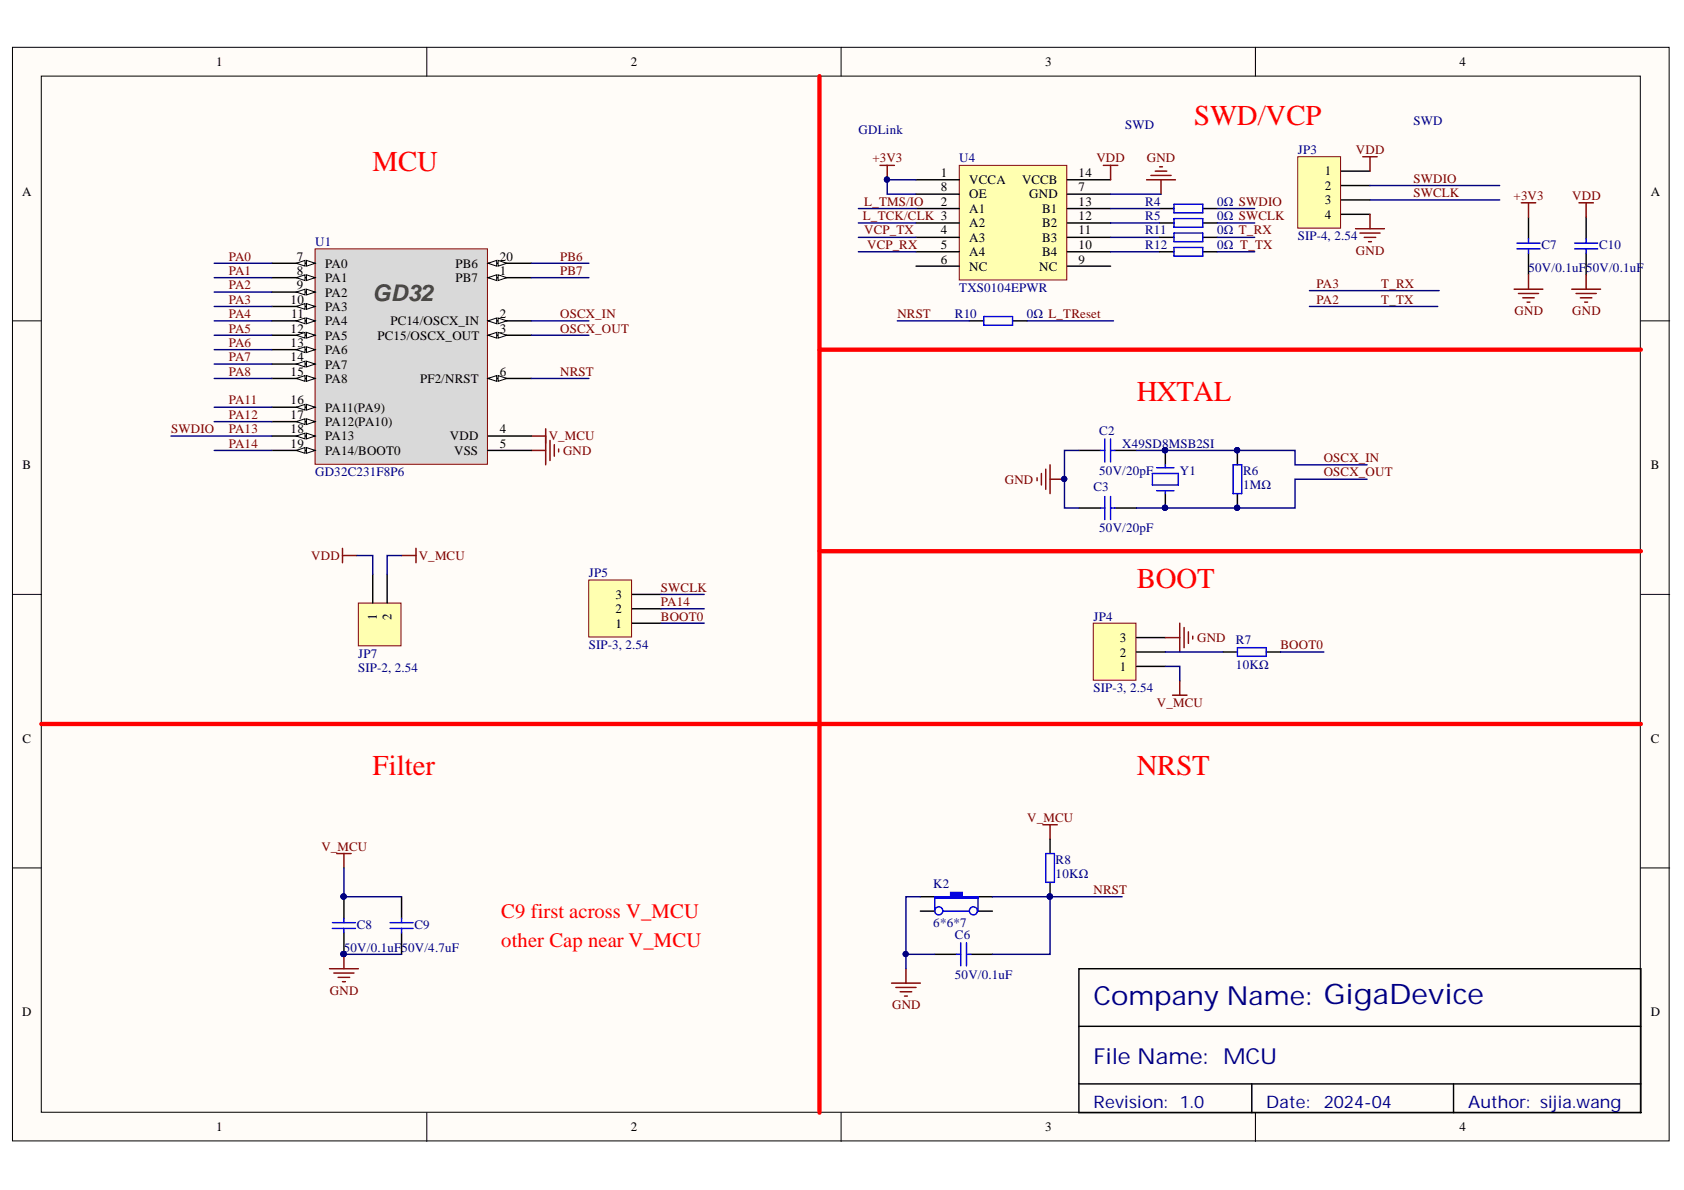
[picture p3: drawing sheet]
<svg xmlns="http://www.w3.org/2000/svg" width="297mm" height="210mm" viewBox="0 0 297 210" stroke-linecap="round" stroke-linejoin="round" font-family="sans-serif">
<defs><g id="words">
<g font-size="5.1" fill="#f00">
<text x="210.6" y="22">SWD/VCP</text>
<text x="65.7" y="30.1">MCU</text>
<text x="200.5" y="70.7">HXTAL</text>
<text x="200.5" y="103.7">BOOT</text>
<text x="65.7" y="136.8">Filter</text>
<text x="200.5" y="136.8">NRST</text>
</g>
<text font-size="4.6" fill="#000080" x="192.9" y="177.3">Company Name: GigaDevice</text>
<text font-size="4.1" fill="#434343" x="65.7" y="53.2">GD32</text>
<text font-size="3.9" fill="#000080" x="192.9" y="187.7">File Name: MCU</text>
<g font-size="3.6" fill="#f00">
<text x="88.4" y="162">C9 first across V_MCU</text>
<text x="88.4" y="167">other Cap near V_MCU</text>
</g>
<g font-size="3" fill="#000080">
<text x="192.9" y="195.4">Revision: 1.0</text>
<text x="223.3" y="195.4">Date:</text>
<text x="233.5" y="195.4">2024-04</text>
<text x="259" y="195.4">Author: sijia.wang</text>
</g>
<g font-size="2.3">
<text x="38.2" y="11.7">1</text>
<text x="111.2" y="11.7">2</text>
<text x="184.3" y="11.7">3</text>
<text x="257.4" y="11.7">4</text>
<text x="3.9" y="34.5">A</text>
<text x="166" y="31.2">1</text>
<text x="166" y="33.7">8</text>
<text x="171" y="32.5">VCCA</text>
<text x="171" y="35">OE</text>
<text x="180.3" y="32.5">VCCB</text>
<text x="181.5" y="35">GND</text>
<text x="190.3" y="33.7">7</text>
<text x="190.3" y="31.2">14</text>
<text x="233.7" y="30.9">1</text>
<text x="233.7" y="33.5">2</text>
<text x="291.2" y="34.5">A</text>
<text x="166" y="36.3">2</text>
<text x="166" y="41.3">4</text>
<text x="171" y="37.5">A1</text>
<text x="171" y="40.1">A2</text>
<text x="183.8" y="40.1">B2</text>
<text x="183.8" y="37.5">B1</text>
<text x="190.3" y="41.3">11</text>
<text x="190.3" y="38.8">12</text>
<text x="190.3" y="36.3">13</text>
<text x="233.7" y="36">3</text>
<text x="233.7" y="38.5">4</text>
<text x="52.4" y="46">7</text>
<text x="57.4" y="47.2">PA0</text>
<text x="80.4" y="47.2">PB6</text>
<text x="88.2" y="46">20</text>
<text x="166" y="44">5</text>
<text x="166" y="46.5">6</text>
<text x="171" y="42.6">A3</text>
<text x="171" y="45.2">A4</text>
<text x="171" y="47.8">NC</text>
<text x="183.3" y="47.8">NC</text>
<text x="183.8" y="45.2">B4</text>
<text x="183.8" y="42.6">B3</text>
<text x="190.3" y="46.5">9</text>
<text x="190.3" y="44">10</text>
<text x="51.3" y="53.6">10</text>
<text x="52.4" y="48.5">8</text>
<text x="52.4" y="51.1">9</text>
<text x="57.4" y="49.8">PA1</text>
<text x="57.4" y="52.3">PA2</text>
<text x="80.4" y="49.8">PB7</text>
<text x="88.2" y="48.5">1</text>
<text x="51.3" y="58.7">12</text>
<text x="51.4" y="56.1">11</text>
<text x="57.4" y="54.9">PA3</text>
<text x="57.4" y="57.4">PA4</text>
<text x="57.4" y="59.9">PA5</text>
<text x="66.6" y="59.9">PC15/OSCX_OUT</text>
<text x="68.9" y="57.4">PC14/OSCX_IN</text>
<text x="88.2" y="56.1">2</text>
<text x="88.2" y="58.7">3</text>
<text x="51.3" y="61.2">13</text>
<text x="51.3" y="63.7">14</text>
<text x="57.4" y="62.5">PA6</text>
<text x="57.4" y="65">PA7</text>
<text x="51.3" y="66.3">15</text>
<text x="51.3" y="71.3">16</text>
<text x="57.4" y="67.5">PA8</text>
<text x="74.1" y="67.5">PF2/NRST</text>
<text x="88.2" y="66.3">6</text>
<text x="51.3" y="73.9">17</text>
<text x="51.3" y="76.4">18</text>
<text x="57.4" y="75.1">PA12(PA10)</text>
<text x="57.4" y="77.7">PA13</text>
<text x="57.4" y="72.6">PA11(PA9)</text>
<text x="79.4" y="77.7">VDD</text>
<text x="88.2" y="76.4">4</text>
<text x="4" y="82.8">B</text>
<text x="51.3" y="78.9">19</text>
<text x="57.4" y="80.2">PA14/BOOT0</text>
<text x="80.1" y="80.2">VSS</text>
<text x="88.2" y="78.9">5</text>
<text x="291.2" y="82.8">B</text>
<text x="108.5" y="105.7">3</text>
<text x="66.5" y="109.3" transform="rotate(-90 66.5 109.3)">1</text>
<text x="69" y="109.3" transform="rotate(-90 69 109.3)">2</text>
<text x="108.5" y="110.7">1</text>
<text x="108.5" y="108.2">2</text>
<text x="197.5" y="113.3">3</text>
<text x="197.5" y="118.3">1</text>
<text x="197.5" y="115.8">2</text>
<text x="4" y="131">C</text>
<text x="291.2" y="131">C</text>
<text x="3.9" y="179.3">D</text>
<text x="291.2" y="179.3">D</text>
<text x="38.2" y="199.6">1</text>
<text x="111.2" y="199.6">2</text>
<text x="184.3" y="199.6">3</text>
<text x="257.4" y="199.6">4</text>
</g>
<g font-size="2.3" fill="#000080">
<text x="151.4" y="23.6">GDLink</text>
<text x="198.5" y="22.8">SWD</text>
<text x="249.3" y="22.1">SWD</text>
<text x="169.2" y="28.7">U4</text>
<text x="228.9" y="27.1">JP3</text>
<text x="202" y="38.8">R5</text>
<text x="202" y="36.3">R4</text>
<text x="202" y="41.3">R11</text>
<text x="214.7" y="38.8">0Ω SWCLK</text>
<text x="214.7" y="36.3">0Ω SWDIO</text>
<text x="214.7" y="41.3">0Ω T_RX</text>
<text x="55.6" y="43.4">U1</text>
<text x="202" y="44">R12</text>
<text x="214.7" y="44">0Ω T_TX</text>
<text x="228.9" y="42.3">SIP-4, 2.54</text>
<text x="271.9" y="44">C7</text>
<text x="282" y="44">C10</text>
<text x="169.2" y="51.6">TXS0104EPWR</text>
<text x="269.6" y="48">50V/0.1uF50V/0.1uF</text>
<text x="168.4" y="56.1">R10</text>
<text x="181.1" y="56.1">0Ω L_TReset</text>
<text x="193.9" y="76.7">C2</text>
<text x="193.9" y="83.8">50V/20pF</text>
<text x="198" y="78.9">X49SD8MSB2SI</text>
<text x="208.1" y="83.8">Y1</text>
<text x="219.3" y="83.8">R6</text>
<text x="55.6" y="84">GD32C231F8P6</text>
<text x="192.9" y="86.6">C3</text>
<text x="219.3" y="86.3">1MΩ</text>
<text x="193.9" y="93.9">50V/20pF</text>
<text x="103.9" y="101.8">JP5</text>
<text x="192.9" y="109.5">JP4</text>
<text x="218" y="113.5">R7</text>
<text x="63.2" y="116.1">JP7</text>
<text x="63.2" y="118.6">SIP-2, 2.54</text>
<text x="103.9" y="114.5">SIP-3, 2.54</text>
<text x="218" y="118.1">10KΩ</text>
<text x="192.9" y="122.1">SIP-3, 2.54</text>
<text x="186.2" y="152.3">R8</text>
<text x="186.2" y="154.9">10KΩ</text>
<text x="164.6" y="156.6">K2</text>
<text x="60.7" y="167.9">50V/0.1uF50V/4.7uF</text>
<text x="62.9" y="163.8">C8</text>
<text x="73.1" y="163.8">C9</text>
<text x="164.6" y="163.6">6*6*7</text>
<text x="168.4" y="165.6">C6</text>
<text x="168.4" y="172.7">50V/0.1uF</text>
</g>
<g font-size="2.3" fill="#800000">
<text x="153.9" y="28.7">+3V3</text>
<text x="193.4" y="28.7">VDD</text>
<text x="202.3" y="28.7">GND</text>
<text x="239.2" y="27.1">VDD</text>
<text x="249.3" y="32.2">SWDIO</text>
<text x="249.3" y="34.7">SWCLK</text>
<text x="267" y="35.2">+3V3</text>
<text x="277.3" y="35.2">VDD</text>
<text x="152.2" y="38.8">L_TCK/CLK 3</text>
<text x="152.4" y="36.3">L_TMS/IO</text>
<text x="152.4" y="41.3">VCP_TX</text>
<text x="40.4" y="46">PA0</text>
<text x="98.8" y="46">PB6</text>
<text x="153" y="44">VCP_RX</text>
<text x="239.2" y="45">GND</text>
<text x="40.4" y="48.5">PA1</text>
<text x="40.4" y="53.6">PA3</text>
<text x="40.4" y="51.1">PA2</text>
<text x="98.8" y="48.5">PB7</text>
<text x="232.2" y="50.8">PA3</text>
<text x="232.2" y="53.6">PA2</text>
<text x="243.6" y="50.8">T_RX</text>
<text x="243.6" y="53.6">T_TX</text>
<text x="40.4" y="56.1">PA4</text>
<text x="40.4" y="58.7">PA5</text>
<text x="98.8" y="58.7">OSCX_OUT</text>
<text x="98.8" y="56.1">OSCX_IN</text>
<text x="158.3" y="56.1">NRST</text>
<text x="267.2" y="55.6">GND</text>
<text x="277.3" y="55.6">GND</text>
<text x="40.4" y="61.2">PA6</text>
<text x="40.4" y="63.7">PA7</text>
<text x="40.4" y="66.3">PA8</text>
<text x="40.4" y="71.3">PA11</text>
<text x="98.8" y="66.3">NRST</text>
<text x="30.2" y="76.4">SWDIO</text>
<text x="40.4" y="76.4">PA13</text>
<text x="40.4" y="73.9">PA12</text>
<text x="96.8" y="77.7">V_MCU</text>
<text x="40.4" y="78.9">PA14</text>
<text x="99.3" y="80.2">GND</text>
<text x="233.5" y="81.5">OSCX_IN</text>
<text x="177.2" y="85.3">GND</text>
<text x="233.5" y="84">OSCX_OUT</text>
<text x="54.9" y="98.7">VDD</text>
<text x="73.9" y="98.7">V_MCU</text>
<text x="116.6" y="104.4">SWCLK</text>
<text x="116.6" y="106.9">PA14</text>
<text x="116.6" y="109.5">BOOT0</text>
<text x="211.2" y="113.3">GND</text>
<text x="225.9" y="114.5">BOOT0</text>
<text x="204.1" y="124.7">V_MCU</text>
<text x="181.2" y="145">V_MCU</text>
<text x="56.7" y="150">V_MCU</text>
<text x="192.9" y="157.6">NRST</text>
<text x="58.2" y="175.5">GND</text>
<text x="157.4" y="178">GND</text>
</g>
</g></defs>
<g fill="#fffcf8" stroke="#000" stroke-width=".18">
<path d="M2.2 8.3h292.2v192.9h-292.2z"/>
<path d="M7.3 13.4h282v182.8h-282z"/>
</g>
<path d="M75.3 8.3v5.1M148.4 8.3v5.1M221.4 8.3v5.1M2.2 56.6h5.1M289.4 56.6h5.1M2.2 104.8h5.1M289.4 104.8h5.1M2.2 153.1h5.1M289.4 153.1h5.1M75.3 196.3v5M148.4 196.3v5M221.4 196.3v5" fill="none" stroke="#000" stroke-width=".18"/>
<g fill="none" stroke="#000" stroke-width=".25">
<path d="M190.3 79.5h3.8M196.7 79.5h3.8M205.6 79.5v2.5M190.3 89.6h3.8M196.7 89.6h3.8M205.6 87.1v2.5M162.3 158.2h2.6M172.5 158.2h2.6M190.3 170.9h99.1v25.4h-99.1zM190.3 181h99.1M190.3 191.2h99.1M220.8 191.2v5.1"/>
<path d="M256.4 191.2v5.1"/>
</g>
<g fill="none" stroke="#00f" stroke-width=".25">
<path d="M194.1 79.5h.8M194.9 77.4v4.1M195.9 79.5h.8M195.9 77.4v4.1M194.1 89.6h.8M194.9 87.6v4M195.9 87.6v4M195.9 89.6h.8M203.3 83.5h4.5v2h-4.5zM204 82.5h3.1M204 86.6h3.1M205.6 82v.5"/>
<path d="M205.6 86.6v.5"/>
</g>
<g fill="#000080" stroke="#000080" stroke-width=".18">
<circle cx="205.5" cy="89.6" r=".46"/>
<circle cx="205.5" cy="79.4" r=".47"/>
<circle cx="187.7" cy="84.5" r=".46"/>
</g>
<path d="M182.9 84.3v.5M183.7 83.5v2M184.5 82.8v3.5M185.2 82v5.1M185.2 84.5h2.6" fill="none" stroke="#800000" stroke-width=".25"/>
<path d="M164.9 158.2h2.8v-.8h2v.8h2.8v.2h-7.6z" fill-rule="evenodd" fill="#00f"/>
<g fill="none" stroke="#00f" stroke-width=".25">
<path d="M218.3 114.2h5v1.6h-5zM164.9 158.2h2.8v-.8h2v.8h2.8v.2h-7.6zM164.9 158.2v2.5M172.5 158.2v2.5M184.5 150.6h1.5v5h-1.5zM166.4 160.7h4.6M168.7 168.3h.8M169.5 166.3v4.1M170.5 168.3h.7M170.5 166.3v4.1"/>
<circle cx="165.6" cy="160.7" r=".72"/>
<circle cx="171.7" cy="160.7" r=".71"/>
</g>
<path d="M215.7 115h2.6M223.3 115h2.6M185.2 148v2.6M185.2 155.6v2.6M162.3 160.7h2.6M164.9 168.3h3.8M171.2 168.3h3.9M172.5 160.7h2.6" fill="none" stroke="#000" stroke-width=".25"/>
<path d="M183.9 145.5h2.6M185.2 145.5v2.5M157.3 173.4h5M158 174.2h3.6M158.8 174.9h2M159.5 175.7h.6M159.8 170.9v2.5" fill="none" stroke="#800000" stroke-width=".25"/>
<circle cx="185.2" cy="158.1" r=".46" fill="#000080" stroke="#000080" stroke-width=".18"/>
<path d="M192.8 109.9h7.6v10.1h-7.6z" fill="#ffffb0" stroke="#800000" stroke-width=".18"/>
<path d="M218.3 79.5v2.5M218.3 87.1v2.5M200.5 117.5h5.1M200.5 115h5.1M200.5 112.5h5.1M60.7 158.2v3.8M70.8 158.2v3.8M60.7 164.5v3.8M70.8 164.5v3.8" fill="none" stroke="#000" stroke-width=".25"/>
<g fill="none" stroke="#800000" stroke-width=".25">
<path d="M93.7 76.9h2.6M93.7 79.5h2.6M96.3 75.6v6.4M97 77.7v3.5M97.8 78.4v2.1M98.5 79.2v.5M205.6 112.5h2.5M208.1 109.9v5.1M208.9 110.7v3.5M209.6 111.4v2.1M210.4 112.2v.5M59.4 150.6h2.5"/>
<path d="M60.7 150.6v2.5M58.1 170.9h5.1M58.9 171.6h3.5M59.6 172.4h2.1M60.4 173.2h.5M60.7 168.3v2.6"/>
</g>
<g fill="#000080" stroke="#000080" stroke-width=".18">
<circle cx="60.6" cy="168.3" r=".46"/>
<circle cx="60.6" cy="158.1" r=".47"/>
<circle cx="218.2" cy="89.6" r=".46"/>
<circle cx="218.2" cy="79.4" r=".46"/>
</g>
<path d="M217.5 82h1.5v5.1h-1.5zM58.6 162.7h4.1M58.6 163.8h4.1M60.7 162v.7M60.7 163.8v.7M68.8 162.7h4.1M68.8 163.8h4.1M70.8 162v.7M70.8 163.8v.7" fill="none" stroke="#00f" stroke-width=".25"/>
<path d="M103.9 102.3h7.5v10.1h-7.5z" fill="#ffffb0" stroke="#800000" stroke-width=".18"/>
<path d="M111.5 109.9h5.1M111.5 107.4h5.1M111.5 104.8h5.1" fill="none" stroke="#000" stroke-width=".25"/>
<path d="M60.4 96.7v2.6M60.4 98h2.6M70.8 98h2.6M73.4 96.7v2.6M206.8 122.6h2.6M208.1 120.1v2.5" fill="none" stroke="#800000" stroke-width=".25"/>
<path d="M63.2 106.4h7.5v7.5h-7.5z" fill="#ffffb0" stroke="#800000" stroke-width=".18"/>
<path d="M65.7 101.3v5.1M68.3 101.3v5.1" fill="none" stroke="#000" stroke-width=".25"/>
<path d="M228.9 27.6h7.6v12.6h-7.6z" fill="#ffffb0" stroke="#800000" stroke-width=".18"/>
<path d="M236.6 30.2h5M236.6 32.7h5M236.6 35.3h5M236.6 37.8h5M171 56.6h2.5M178.6 56.6h2.6" fill="none" stroke="#000" stroke-width=".25"/>
<path d="M240.4 27.6h2.5M241.6 27.6v2.6M241.6 37.8v2.5M239.1 40.3h5.1M239.9 41.1h3.5M240.6 41.9h2.1M241.4 42.6h.5" fill="none" stroke="#800000" stroke-width=".25"/>
<path d="M173.5 55.8h5.1v1.6h-5.1z" fill="none" stroke="#00f" stroke-width=".25"/>
<path d="M144.5 13.4v182.9M144.5 61.7h144.9M144.5 97.2h144.9M7.3 127.7h282.1" fill="none" stroke="#f00" stroke-width=".76"/>
<path d="M55.6 43.9h30.4v38h-30.4z" fill="#d9d9d9" stroke="#800000" stroke-width=".18"/>
<path d="M86.1 49h7.6" fill="none" stroke="#000" stroke-width=".25"/>
<path d="M86.1 49l1.5-.5v1z" fill="#fffcf8"/>
<path d="M86.1 49l1.5-.5v1z" fill="none" stroke="#000" stroke-width=".18"/>
<path d="M87.9 48.5l1.5 .5-1.5 .5z" fill="#fffcf8"/>
<path d="M87.9 48.5l1.5 .5-1.5 .5z" fill="none" stroke="#000" stroke-width=".18"/>
<path d="M86.1 56.6h7.6M86.1 76.9h7.6" fill="none" stroke="#000" stroke-width=".25"/>
<path d="M86.1 56.6l1.5-.5v1z" fill="#fffcf8"/>
<path d="M86.1 56.6l1.5-.5v1z" fill="none" stroke="#000" stroke-width=".18"/>
<path d="M87.9 56.1l1.5 .5-1.5 .5z" fill="#fffcf8"/>
<path d="M87.9 56.1l1.5 .5-1.5 .5z" fill="none" stroke="#000" stroke-width=".18"/>
<path d="M86.1 59.1h7.6" fill="none" stroke="#000" stroke-width=".25"/>
<path d="M86.1 59.1l1.5-.5v1z" fill="#fffcf8"/>
<path d="M86.1 59.1l1.5-.5v1z" fill="none" stroke="#000" stroke-width=".18"/>
<path d="M87.9 58.6l1.5 .5-1.5 .5z" fill="#fffcf8"/>
<path d="M87.9 58.6l1.5 .5-1.5 .5z" fill="none" stroke="#000" stroke-width=".18"/>
<path d="M86.1 66.8h7.6" fill="none" stroke="#000" stroke-width=".25"/>
<path d="M86.1 66.8l1.5-.6v1.1z" fill="#fffcf8"/>
<path d="M86.1 66.8l1.5-.6v1.1z" fill="none" stroke="#000" stroke-width=".18"/>
<path d="M87.9 66.2l1.5 .6-1.5 .5z" fill="#fffcf8"/>
<path d="M87.9 66.2l1.5 .6-1.5 .5z" fill="none" stroke="#000" stroke-width=".18"/>
<path d="M48 46.4h7.6" fill="none" stroke="#000" stroke-width=".25"/>
<path d="M54.1 45.9l1.5 .5-1.5 .5z" fill="#fffcf8"/>
<path d="M54.1 45.9l1.5 .5-1.5 .5z" fill="none" stroke="#000" stroke-width=".18"/>
<path d="M52.3 46.4l1.5-.5v1z" fill="#fffcf8"/>
<path d="M52.3 46.4l1.5-.5v1z" fill="none" stroke="#000" stroke-width=".18"/>
<path d="M48 49h7.6" fill="none" stroke="#000" stroke-width=".25"/>
<path d="M54.1 48.5l1.5 .5-1.5 .5z" fill="#fffcf8"/>
<path d="M54.1 48.5l1.5 .5-1.5 .5z" fill="none" stroke="#000" stroke-width=".18"/>
<path d="M52.3 49l1.5-.5v1z" fill="#fffcf8"/>
<path d="M52.3 49l1.5-.5v1z" fill="none" stroke="#000" stroke-width=".18"/>
<path d="M48 51.5h7.6" fill="none" stroke="#000" stroke-width=".25"/>
<path d="M54.1 51l1.5 .5-1.5 .5z" fill="#fffcf8"/>
<path d="M54.1 51l1.5 .5-1.5 .5z" fill="none" stroke="#000" stroke-width=".18"/>
<path d="M52.3 51.5l1.5-.5v1z" fill="#fffcf8"/>
<path d="M52.3 51.5l1.5-.5v1z" fill="none" stroke="#000" stroke-width=".18"/>
<path d="M48 54.1h7.6" fill="none" stroke="#000" stroke-width=".25"/>
<path d="M54.1 53.5l1.5 .6-1.5 .5z" fill="#fffcf8"/>
<path d="M54.1 53.5l1.5 .6-1.5 .5z" fill="none" stroke="#000" stroke-width=".18"/>
<path d="M52.3 54.1l1.5-.6v1.1z" fill="#fffcf8"/>
<path d="M52.3 54.1l1.5-.6v1.1z" fill="none" stroke="#000" stroke-width=".18"/>
<path d="M48 56.6h7.6" fill="none" stroke="#000" stroke-width=".25"/>
<path d="M54.1 56.1l1.5 .5-1.5 .5z" fill="#fffcf8"/>
<path d="M54.1 56.1l1.5 .5-1.5 .5z" fill="none" stroke="#000" stroke-width=".18"/>
<path d="M52.3 56.6l1.5-.5v1z" fill="#fffcf8"/>
<path d="M52.3 56.6l1.5-.5v1z" fill="none" stroke="#000" stroke-width=".18"/>
<path d="M48 59.1h7.6" fill="none" stroke="#000" stroke-width=".25"/>
<path d="M54.1 58.6l1.5 .5-1.5 .5z" fill="#fffcf8"/>
<path d="M54.1 58.6l1.5 .5-1.5 .5z" fill="none" stroke="#000" stroke-width=".18"/>
<path d="M52.3 59.1l1.5-.5v1z" fill="#fffcf8"/>
<path d="M52.3 59.1l1.5-.5v1z" fill="none" stroke="#000" stroke-width=".18"/>
<path d="M48 61.7h7.6" fill="none" stroke="#000" stroke-width=".25"/>
<path d="M54.1 61.2l1.5 .5-1.5 .5z" fill="#fffcf8"/>
<path d="M54.1 61.2l1.5 .5-1.5 .5z" fill="none" stroke="#000" stroke-width=".18"/>
<path d="M52.3 61.7l1.5-.5v1z" fill="#fffcf8"/>
<path d="M52.3 61.7l1.5-.5v1z" fill="none" stroke="#000" stroke-width=".18"/>
<path d="M48 74.4h7.6" fill="none" stroke="#000" stroke-width=".25"/>
<path d="M54.1 73.9l1.5 .5-1.5 .5z" fill="#fffcf8"/>
<path d="M54.1 73.9l1.5 .5-1.5 .5z" fill="none" stroke="#000" stroke-width=".18"/>
<path d="M52.3 74.4l1.5-.5v1z" fill="#fffcf8"/>
<path d="M52.3 74.4l1.5-.5v1z" fill="none" stroke="#000" stroke-width=".18"/>
<path d="M48 76.9h7.6" fill="none" stroke="#000" stroke-width=".25"/>
<path d="M54.1 76.4l1.5 .5-1.5 .5z" fill="#fffcf8"/>
<path d="M54.1 76.4l1.5 .5-1.5 .5z" fill="none" stroke="#000" stroke-width=".18"/>
<path d="M52.3 76.9l1.5-.5v1z" fill="#fffcf8"/>
<path d="M52.3 76.9l1.5-.5v1z" fill="none" stroke="#000" stroke-width=".18"/>
<path d="M48 79.5h7.6" fill="none" stroke="#000" stroke-width=".25"/>
<path d="M54.1 78.9l1.5 .6-1.5 .5z" fill="#fffcf8"/>
<path d="M54.1 78.9l1.5 .6-1.5 .5z" fill="none" stroke="#000" stroke-width=".18"/>
<path d="M52.3 79.5l1.5-.6v1.1z" fill="#fffcf8"/>
<path d="M52.3 79.5l1.5-.6v1.1z" fill="none" stroke="#000" stroke-width=".18"/>
<path d="M86.1 46.4h7.6" fill="none" stroke="#000" stroke-width=".25"/>
<path d="M86.1 46.4l1.5-.5v1z" fill="#fffcf8"/>
<path d="M86.1 46.4l1.5-.5v1z" fill="none" stroke="#000" stroke-width=".18"/>
<path d="M87.9 45.9l1.5 .5-1.5 .5z" fill="#fffcf8"/>
<path d="M87.9 45.9l1.5 .5-1.5 .5z" fill="none" stroke="#000" stroke-width=".18"/>
<path d="M48 64.2h7.6" fill="none" stroke="#000" stroke-width=".25"/>
<path d="M54.1 63.7l1.5 .5-1.5 .5z" fill="#fffcf8"/>
<path d="M54.1 63.7l1.5 .5-1.5 .5z" fill="none" stroke="#000" stroke-width=".18"/>
<path d="M52.3 64.2l1.5-.5v1z" fill="#fffcf8"/>
<path d="M52.3 64.2l1.5-.5v1z" fill="none" stroke="#000" stroke-width=".18"/>
<path d="M48 66.8h7.6M86.1 79.5h7.6" fill="none" stroke="#000" stroke-width=".25"/>
<path d="M54.1 66.2l1.5 .6-1.5 .5z" fill="#fffcf8"/>
<path d="M54.1 66.2l1.5 .6-1.5 .5z" fill="none" stroke="#000" stroke-width=".18"/>
<path d="M52.3 66.8l1.5-.6v1.1z" fill="#fffcf8"/>
<path d="M52.3 66.8l1.5-.6v1.1z" fill="none" stroke="#000" stroke-width=".18"/>
<path d="M48 71.8h7.6" fill="none" stroke="#000" stroke-width=".25"/>
<path d="M54.1 71.3l1.5 .5-1.5 .5z" fill="#fffcf8"/>
<path d="M54.1 71.3l1.5 .5-1.5 .5z" fill="none" stroke="#000" stroke-width=".18"/>
<path d="M52.3 71.8l1.5-.5v1z" fill="#fffcf8"/>
<path d="M52.3 71.8l1.5-.5v1z" fill="none" stroke="#000" stroke-width=".18"/>
<path d="M169.2 29.2h19v20.2h-19z" fill="#ffffb0" stroke="#800000" stroke-width=".18"/>
<g fill="none" stroke="#000" stroke-width=".25">
<path d="M161.6 31.7h7.6M161.6 36.8h7.6M161.6 39.3h7.6M161.6 34.2h7.6M188.3 31.7h7.6M188.3 36.8h7.6M188.3 39.3h7.6M188.3 34.2h7.6M204.5 36.8h2.6M204.5 39.3h2.6M212.2 36.8h2.5M212.2 39.3h2.5"/>
<path d="M269.6 38.3v3.8M279.8 38.3v3.8M161.6 41.9h7.6M161.6 44.4h7.6M161.6 46.9h7.6M188.3 41.9h7.6M188.3 44.4h7.6M188.3 46.9h7.6M204.5 41.9h2.6M204.5 44.4h2.6M212.2 41.9h2.5M212.2 44.4h2.5"/>
<path d="M269.6 44.7v3.8M279.8 44.7v3.8"/>
</g>
<g fill="none" stroke="#800000" stroke-width=".25">
<path d="M155.2 29.2h2.6M156.5 29.2v2.5M194.6 29.2h2.6M195.9 29.2v2.5M202.2 31.7h5.1M203 30.9h3.6M203.8 30.2h2M204.5 29.4h.5M204.8 31.7v2.5M268.3 35.8h2.6M269.6 35.8v2.5M278.5 35.8h2.5"/>
<path d="M279.8 35.8v2.5M267.1 51h5.1M267.8 51.8h3.6M268.6 52.5h2M269.4 53.3h.5M269.6 48.5v2.5M277.2 51h5.1M278 51.8h3.6M278.8 52.5h2M279.5 53.3h.5M279.8 48.5v2.5"/>
</g>
<path d="M207.1 36h5.1v1.6h-5.1zM207.1 38.6h5.1v1.5h-5.1zM207.1 41.1h5.1v1.5h-5.1zM207.1 43.6h5.1v1.6h-5.1zM267.6 42.9h4M267.6 43.9h4M269.6 42.1v.8M269.6 43.9v.8M277.7 42.9h4.1M277.7 43.9h4.1M279.8 42.1v.8M279.8 43.9v.8" fill="none" stroke="#00f" stroke-width=".25"/>
<g fill="none" stroke="#000080" stroke-width=".25">
<path d="M151.4 36.8h10.2M151.4 39.3h10.2M161.6 31.7h-5.1v2.5h5.1M195.9 34.2h8.9M195.9 36.8h8.6M195.9 39.3h8.6M214.7 36.8h6.6M214.7 39.3h6.6M241.6 32.7h22.9M241.6 35.3h22.9M37.8 46.4h10.2M37.8 49h10.2"/>
<path d="M37.8 51.5h10.2M37.8 54.1h10.2M37.8 56.6h10.2M37.8 59.1h10.2M93.7 46.4h10.2M93.7 49h10.2M93.7 56.6h10.2M93.7 59.1h10.2M151.4 41.9h10.2M151.4 44.4h10.2M158.3 56.6h12.7M181.2 56.6h15.2"/>
<path d="M195.9 41.9h8.6M195.9 44.4h8.6M214.7 41.9h6.6M214.7 44.4h6.6M231 54.1h22.6M231 51.3h22.9M30.2 76.9h17.8M37.8 61.7h10.2M37.8 64.2h10.2M37.8 66.8h10.2M37.8 71.8h10.2M37.8 79.5h10.2"/>
<path d="M37.8 74.4h10.2M93.7 66.8h10.2M190.3 79.5h-2.5v10.1h2.5M200.5 79.5h27.9v2.5h12.7M63 98h2.7v3.3M70.8 98h-2.5v3.3M241.1 84.5h-12.7v5.1h-27.9M116.6 104.8h7.6M116.6 107.4h7.6M116.6 109.9h7.6M205.6 117.5h2.5v2.6M205.6 115h10.1"/>
<path d="M225.9 115h7.6M60.7 153.1v5.1h10.1M162.3 158.2h-2.5v12.7M175.1 158.2h22.8M185.2 158.2v10.1h-10.1M60.7 168.3h10.1M159.8 168.3h5.1"/>
</g>
<g fill="#000080" stroke="#000080" stroke-width=".18">
<circle cx="187.7" cy="84.5" r=".46"/>
<circle cx="159.7" cy="168.3" r=".46"/>
<circle cx="185.2" cy="158.1" r=".46"/>
<circle cx="60.6" cy="168.3" r=".46"/>
<circle cx="205.5" cy="79.4" r=".47"/>
<circle cx="218.2" cy="79.4" r=".46"/>
<circle cx="205.5" cy="89.6" r=".46"/>
<circle cx="218.2" cy="89.6" r=".46"/>
<circle cx="60.6" cy="158.1" r=".47"/>
<circle cx="156.4" cy="31.7" r=".46"/>
</g>
<use href="#words"/>
</svg>
